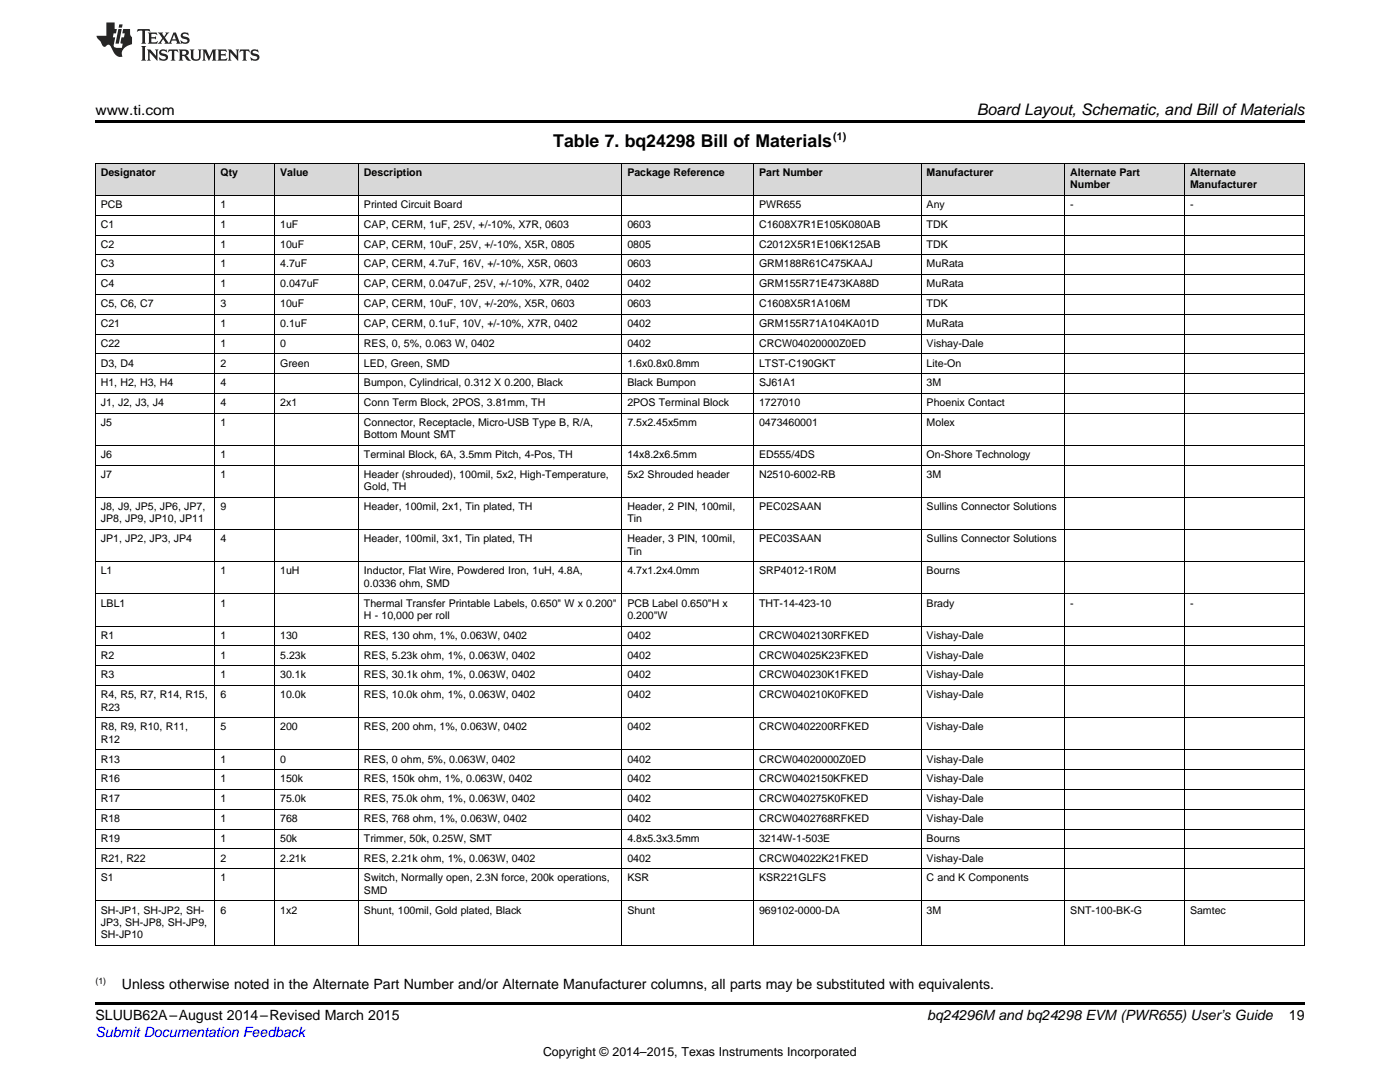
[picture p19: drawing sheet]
<svg xmlns="http://www.w3.org/2000/svg" width="279mm" height="216mm" viewBox="0 0 279 216" stroke-linecap="round" stroke-linejoin="round" font-family="sans-serif">
<defs><g id="words">
<text font-size="3.5" x="110.4" y="29.3">Table 7. bq24298 Bill of Materials</text>
<text font-size="3.2" x="195" y="23">Board Layout, Schematic, and Bill ofMaterials</text>
<g font-size="2.8">
<text x="19" y="23">www.ti.com</text>
<text x="24.3" y="197.4">Unless otherwise noted in the Alternate Part Number and/or Alternate Manufacturer columns, all parts may be substituted with equivalents.</text>
<text x="19" y="203.6">SLUUB62A–August 2014–Revised March 2015</text>
<text x="185.1" y="203.6">bq24296M and bq24298 EVM (PWR655) User’s Guide</text>
<text x="257.2" y="203.5">19</text>
</g>
<text font-size="2.8" fill="#00f" x="19" y="206.9">Submit Documentation Feedback</text>
<text font-size="2.5" x="108.4" y="210.7">Copyright © 2014–2015, Texas Instruments Incorporated</text>
<g font-size="2.1">
<text x="166.3" y="27.9">(1)</text>
<text x="20.1" y="35.1">Designator</text>
<text x="44" y="35.1">Qty</text>
<text x="55.9" y="35.1">Value</text>
<text x="72.6" y="35.1">Description</text>
<text x="125.2" y="35.1">Package Reference</text>
<text x="151.5" y="35.1">Part Number</text>
<text x="184.9" y="35.1">Manufacturer</text>
<text x="213.6" y="35.1">Alternate Part</text>
<text x="237.5" y="35.1">Alternate</text>
<text x="20.1" y="41.5">PCB</text>
<text x="44" y="41.5">1</text>
<text x="72.6" y="41.5">Printed Circuit Board</text>
<text x="151.5" y="41.5">PWR655</text>
<text x="184.9" y="41.5">Any</text>
<text x="213.6" y="37.6">Number</text>
<text x="213.6" y="41.5">-</text>
<text x="237.5" y="37.6">Manufacturer</text>
<text x="237.5" y="41.5">-</text>
<text x="20.1" y="45.5">C1</text>
<text x="44" y="45.5">1</text>
<text x="55.9" y="45.5">1uF</text>
<text x="72.6" y="45.5">CAP, CERM, 1uF, 25V, +/-10%, X7R, 0603</text>
<text x="125.2" y="45.5">0603</text>
<text x="151.5" y="45.5">C1608X7R1E105K080AB</text>
<text x="184.9" y="45.5">TDK</text>
<text x="20.1" y="49.4">C2</text>
<text x="20.1" y="53.4">C3</text>
<text x="44" y="49.4">1</text>
<text x="44" y="53.4">1</text>
<text x="55.9" y="49.4">10uF</text>
<text x="55.9" y="53.4">4.7uF</text>
<text x="72.6" y="49.4">CAP, CERM, 10uF, 25V, +/-10%, X5R, 0805</text>
<text x="72.6" y="53.4">CAP, CERM, 4.7uF, 16V, +/-10%, X5R, 0603</text>
<text x="125.2" y="49.4">0805</text>
<text x="125.2" y="53.4">0603</text>
<text x="151.5" y="49.4">C2012X5R1E106K125AB</text>
<text x="151.5" y="53.4">GRM188R61C475KAAJ</text>
<text x="184.9" y="49.4">TDK</text>
<text x="184.9" y="53.4">MuRata</text>
<text x="20.1" y="57.3">C4</text>
<text x="44" y="57.3">1</text>
<text x="55.9" y="57.3">0.047uF</text>
<text x="72.6" y="57.3">CAP, CERM, 0.047uF, 25V, +/-10%, X7R, 0402</text>
<text x="125.2" y="57.3">0402</text>
<text x="151.5" y="57.3">GRM155R71E473KA88D</text>
<text x="184.9" y="57.3">MuRata</text>
<text x="20.1" y="61.3">C5, C6, C7</text>
<text x="20.1" y="65.2">C21</text>
<text x="44" y="61.3">3</text>
<text x="44" y="65.2">1</text>
<text x="55.9" y="61.3">10uF</text>
<text x="55.9" y="65.2">0.1uF</text>
<text x="72.6" y="61.3">CAP, CERM, 10uF, 10V, +/-20%, X5R, 0603</text>
<text x="72.6" y="65.2">CAP, CERM, 0.1uF, 10V, +/-10%, X7R, 0402</text>
<text x="125.2" y="61.3">0603</text>
<text x="125.2" y="65.2">0402</text>
<text x="151.5" y="61.3">C1608X5R1A106M</text>
<text x="151.5" y="65.2">GRM155R71A104KA01D</text>
<text x="184.9" y="61.3">TDK</text>
<text x="184.9" y="65.2">MuRata</text>
<text x="20.1" y="69.2">C22</text>
<text x="44" y="69.2">1</text>
<text x="55.9" y="69.2">0</text>
<text x="72.6" y="69.2">RES, 0, 5%, 0.063 W, 0402</text>
<text x="125.2" y="69.2">0402</text>
<text x="151.5" y="69.2">CRCW04020000Z0ED</text>
<text x="184.9" y="69.2">Vishay-Dale</text>
<text x="20.1" y="73.1">D3, D4</text>
<text x="20.1" y="77.1">H1, H2, H3, H4</text>
<text x="44" y="73.1">2</text>
<text x="44" y="77.1">4</text>
<text x="55.9" y="73.1">Green</text>
<text x="72.6" y="73.1">LED, Green, SMD</text>
<text x="72.6" y="77.1">Bumpon, Cylindrical, 0.312 X 0.200, Black</text>
<text x="125.2" y="73.1">1.6x0.8x0.8mm</text>
<text x="125.2" y="77.1">Black Bumpon</text>
<text x="151.5" y="73.1">LTST-C190GKT</text>
<text x="151.5" y="77.1">SJ61A1</text>
<text x="184.9" y="73.1">Lite-On</text>
<text x="184.9" y="77.1">3M</text>
<text x="20.1" y="81">J1, J2, J3, J4</text>
<text x="44" y="81">4</text>
<text x="55.9" y="81">2x1</text>
<text x="72.6" y="81">Conn Term Block, 2POS, 3.81mm, TH</text>
<text x="125.2" y="81">2POS Terminal Block</text>
<text x="151.5" y="81">1727010</text>
<text x="184.9" y="81">Phoenix Contact</text>
<text x="20.1" y="85">J5</text>
<text x="44" y="85">1</text>
<text x="72.6" y="85">Connector, Receptacle, Micro-USB Type B, R/A,</text>
<text x="72.6" y="87.5">Bottom Mount SMT</text>
<text x="125.2" y="85">7.5x2.45x5mm</text>
<text x="151.5" y="85">0473460001</text>
<text x="184.9" y="85">Molex</text>
<text x="20.1" y="91.4">J6</text>
<text x="20.1" y="95.4">J7</text>
<text x="44" y="91.4">1</text>
<text x="44" y="95.4">1</text>
<text x="72.6" y="91.4">Terminal Block, 6A, 3.5mm Pitch, 4-Pos, TH</text>
<text x="72.6" y="95.4">Header (shrouded), 100mil, 5x2, High-Temperature,</text>
<text x="125.2" y="91.4">14x8.2x6.5mm</text>
<text x="125.2" y="95.4">5x2 Shrouded header</text>
<text x="151.5" y="91.4">ED555/4DS</text>
<text x="151.5" y="95.4">N2510-6002-RB</text>
<text x="184.9" y="91.4">On-Shore Technology</text>
<text x="184.9" y="95.4">3M</text>
<text x="20.1" y="101.8">J8, J9, JP5, JP6, JP7,</text>
<text x="44" y="101.8">9</text>
<text x="72.6" y="97.8">Gold, TH</text>
<text x="72.6" y="101.8">Header, 100mil, 2x1, Tin plated, TH</text>
<text x="125.2" y="101.8">Header, 2 PIN, 100mil,</text>
<text x="151.5" y="101.8">PEC02SAAN</text>
<text x="184.9" y="101.8">Sullins Connector Solutions</text>
<text x="20.1" y="104.2">JP8, JP9, JP10, JP11</text>
<text x="125.2" y="104.2">Tin</text>
<text x="20.1" y="108.2">JP1, JP2, JP3, JP4</text>
<text x="44" y="108.2">4</text>
<text x="72.6" y="108.2">Header, 100mil, 3x1, Tin plated, TH</text>
<text x="125.2" y="108.2">Header, 3 PIN, 100mil,</text>
<text x="125.2" y="110.7">Tin</text>
<text x="151.5" y="108.2">PEC03SAAN</text>
<text x="184.9" y="108.2">Sullins Connector Solutions</text>
<text x="20.1" y="114.6">L1</text>
<text x="44" y="114.6">1</text>
<text x="55.9" y="114.6">1uH</text>
<text x="72.6" y="114.6">Inductor, Flat Wire, Powdered Iron, 1uH, 4.8A,</text>
<text x="72.6" y="117.1">0.0336 ohm, SMD</text>
<text x="125.2" y="114.6">4.7x1.2x4.0mm</text>
<text x="151.5" y="114.6">SRP4012-1R0M</text>
<text x="184.9" y="114.6">Bourns</text>
<text x="20.1" y="121">LBL1</text>
<text x="44" y="121">1</text>
<text x="72.6" y="121">Thermal Transfer Printable Labels, 0.650&quot; W x 0.200&quot;</text>
<text x="72.6" y="123.5">H - 10,000 per roll</text>
<text x="125.2" y="121">PCB Label 0.650&quot;H x</text>
<text x="125.2" y="123.5">0.200&quot;W</text>
<text x="151.5" y="121">THT-14-423-10</text>
<text x="184.9" y="121">Brady</text>
<text x="213.6" y="121">-</text>
<text x="237.5" y="121">-</text>
<text x="20.1" y="127.5">R1</text>
<text x="20.1" y="131.4">R2</text>
<text x="44" y="127.5">1</text>
<text x="44" y="131.4">1</text>
<text x="55.9" y="127.5">130</text>
<text x="55.9" y="131.4">5.23k</text>
<text x="72.6" y="127.5">RES, 130 ohm, 1%, 0.063W, 0402</text>
<text x="72.6" y="131.4">RES, 5.23k ohm, 1%, 0.063W, 0402</text>
<text x="125.2" y="127.5">0402</text>
<text x="125.2" y="131.4">0402</text>
<text x="151.5" y="127.5">CRCW0402130RFKED</text>
<text x="151.5" y="131.4">CRCW04025K23FKED</text>
<text x="184.9" y="127.5">Vishay-Dale</text>
<text x="184.9" y="131.4">Vishay-Dale</text>
<text x="20.1" y="135.4">R3</text>
<text x="44" y="135.4">1</text>
<text x="55.9" y="135.4">30.1k</text>
<text x="72.6" y="135.4">RES, 30.1k ohm, 1%, 0.063W, 0402</text>
<text x="125.2" y="135.4">0402</text>
<text x="151.5" y="135.4">CRCW040230K1FKED</text>
<text x="184.9" y="135.4">Vishay-Dale</text>
<text x="20.1" y="139.3">R4, R5, R7, R14, R15,</text>
<text x="20.1" y="141.8">R23</text>
<text x="44" y="139.3">6</text>
<text x="55.9" y="139.3">10.0k</text>
<text x="72.6" y="139.3">RES, 10.0k ohm, 1%, 0.063W, 0402</text>
<text x="125.2" y="139.3">0402</text>
<text x="151.5" y="139.3">CRCW040210K0FKED</text>
<text x="184.9" y="139.3">Vishay-Dale</text>
<text x="20.1" y="145.7">R8, R9, R10, R11,</text>
<text x="20.1" y="148.2">R12</text>
<text x="44" y="145.7">5</text>
<text x="55.9" y="145.7">200</text>
<text x="72.6" y="145.7">RES, 200 ohm, 1%, 0.063W, 0402</text>
<text x="125.2" y="145.7">0402</text>
<text x="151.5" y="145.7">CRCW0402200RFKED</text>
<text x="184.9" y="145.7">Vishay-Dale</text>
<text x="20.1" y="152.2">R13</text>
<text x="44" y="152.2">1</text>
<text x="55.9" y="152.2">0</text>
<text x="72.6" y="152.2">RES, 0 ohm, 5%, 0.063W, 0402</text>
<text x="125.2" y="152.2">0402</text>
<text x="151.5" y="152.2">CRCW04020000Z0ED</text>
<text x="184.9" y="152.2">Vishay-Dale</text>
<text x="20.1" y="156.1">R16</text>
<text x="20.1" y="160.1">R17</text>
<text x="44" y="156.1">1</text>
<text x="44" y="160.1">1</text>
<text x="55.9" y="156.1">150k</text>
<text x="55.9" y="160.1">75.0k</text>
<text x="72.6" y="156.1">RES, 150k ohm, 1%, 0.063W, 0402</text>
<text x="72.6" y="160.1">RES, 75.0k ohm, 1%, 0.063W, 0402</text>
<text x="125.2" y="156.1">0402</text>
<text x="125.2" y="160.1">0402</text>
<text x="151.5" y="156.1">CRCW0402150KFKED</text>
<text x="151.5" y="160.1">CRCW040275K0FKED</text>
<text x="184.9" y="156.1">Vishay-Dale</text>
<text x="184.9" y="160.1">Vishay-Dale</text>
<text x="20.1" y="164">R18</text>
<text x="20.1" y="168">R19</text>
<text x="44" y="164">1</text>
<text x="44" y="168">1</text>
<text x="55.9" y="164">768</text>
<text x="55.9" y="168">50k</text>
<text x="72.6" y="164">RES, 768 ohm, 1%, 0.063W, 0402</text>
<text x="72.6" y="168">Trimmer, 50k, 0.25W, SMT</text>
<text x="125.2" y="164">0402</text>
<text x="125.2" y="168">4.8x5.3x3.5mm</text>
<text x="151.5" y="164">CRCW0402768RFKED</text>
<text x="151.5" y="168">3214W-1-503E</text>
<text x="184.9" y="164">Vishay-Dale</text>
<text x="184.9" y="168">Bourns</text>
<text x="20.1" y="171.9">R21, R22</text>
<text x="44" y="171.9">2</text>
<text x="55.9" y="171.9">2.21k</text>
<text x="72.6" y="171.9">RES, 2.21k ohm, 1%, 0.063W, 0402</text>
<text x="125.2" y="171.9">0402</text>
<text x="151.5" y="171.9">CRCW04022K21FKED</text>
<text x="184.9" y="171.9">Vishay-Dale</text>
<text x="20.1" y="175.9">S1</text>
<text x="44" y="175.9">1</text>
<text x="72.6" y="175.9">Switch, Normally open, 2.3N force, 200k operations,</text>
<text x="72.6" y="178.3">SMD</text>
<text x="125.2" y="175.9">KSR</text>
<text x="151.5" y="175.9">KSR221GLFS</text>
<text x="184.9" y="175.9">C and K Components</text>
<text x="20.1" y="182.3">SH-JP1, SH-JP2, SH-</text>
<text x="20.1" y="184.7">JP3, SH-JP8, SH-JP9,</text>
<text x="44" y="182.3">6</text>
<text x="55.9" y="182.3">1x2</text>
<text x="72.6" y="182.3">Shunt, 100mil, Gold plated, Black</text>
<text x="125.2" y="182.3">Shunt</text>
<text x="151.5" y="182.3">969102-0000-DA</text>
<text x="184.9" y="182.3">3M</text>
<text x="213.6" y="182.3">SNT-100-BK-G</text>
<text x="237.5" y="182.3">Samtec</text>
<text x="20.1" y="187.2">SH-JP10</text>
</g>
<text font-size="1.8" x="19" y="196.3">(1)</text>
</g></defs>
<g fill="#d8d8d8">
<path d="M19 32.6h23.9v6.5h-23.9z"/>
<path d="M42.9 32.6h12v6.5h-12z"/>
<path d="M54.9 32.6h16.7v6.5h-16.7z"/>
<path d="M71.6 32.6h52.5v6.5h-52.5z"/>
<path d="M124.1 32.6h26.3v6.5h-26.3z"/>
<path d="M150.4 32.6h33.5v6.5h-33.5z"/>
<path d="M183.9 32.6h28.6v6.5h-28.6z"/>
<path d="M212.5 32.6h23.9v6.5h-23.9z"/>
<path d="M236.4 32.6h23.9v6.5h-23.9z"/>
</g>
<path d="M19 24h241.3v.6h-241.3zM19 200h241.3v.6h-241.3z" fill="#000"/>
<g fill="none" stroke="#000" stroke-width=".2">
<path d="M19 39h241.3M19 32.6h241.3M19.1 32.6v156.1M42.9 32.6v156.1M54.8 32.6v156.1M71.5 32.6v156.1M124.1 32.6v156.1M150.4 32.6v156.1M183.8 32.6v156.1M212.5 32.6v156.1M236.4 32.6v156.1M260.3 32.6v156.1"/>
<path d="M19 58.8h241.3M19 54.8h241.3M19 50.9h241.3M19 46.9h241.3M19 43h241.3M19 78.5h241.3M19 74.6h241.3M19 70.6h241.3M19 66.7h241.3M19 62.7h241.3M19 99.3h241.3M19 92.8h241.3"/>
<path d="M19 88.9h241.3M19 82.5h241.3M19 118.5h241.3M19 112.1h241.3M19 105.7h241.3M19 136.8h241.3M19 132.8h241.3M19 128.9h241.3M19 124.9h241.3M19 157.5h241.3M19 153.6h241.3M19 149.6h241.3"/>
<path d="M19 143.2h241.3M19 179.8h241.3M19 173.3h241.3M19 169.4h241.3M19 165.4h241.3M19 161.5h241.3M19 188.6h241.3"/>
</g>
<g fill="#231f20">
<path d="M27.5 5.8l-.1 .6 .4-.3h.6v.2v2.1l-.2 .3h1l-.3-.3v-2.1l.1-.2h.5l.5 .3-.2-.6zM29.5 6.5l.2 .4v1.5l-.2 .3h1.8l.2-.5a1.04 1.04 0 0 1-1.3 .1v-.6h.6l.3 .2v-.7l-.3 .2h-.6v-.6h.8l.4 .2-.2-.5zM31.5 6.5l.9 1.1-.9 1.1h.8l-.2-.2 .5-.7 .4 .7-.2 .2h1.5l-.1-.2 .1-.4h.9l.1 .4-.2 .2h1l-.3-.3-.7-1.9h-.5l-.9 2.1-.8-1.1 .9-1h-.8l.1 .3-.3 .5-.4-.6 .2-.2zM34.7 6.9l.4 .9h-.7zM36.3 6.6a.63 .63 0 0 0-.2 .7 .63 .63 0 0 0 .6 .4l.6 .2 .1 .2a.75 .75 0 0 1-.7 .4 .75 .75 0 0 1-.6-.5l.1 .7 .1-.1a1.11 1.11 0 0 0 1.5-.5 1.13 1.13 0 0 0-1.2-.9l-.1-.3a1.04 1.04 0 0 1 1.2 .2l-.2-.6-.1 .1-.5-.1zM28.2 9.2l.2 .3v2.2l-.2 .4h1l-.3-.4v-2.2l.3-.3zM29.3 9.9l.3 .3v1.5l-.3 .4h.8l-.2-.4v-1.3l1.5 1.7v-1.9l.2-.3h-.7l.2 .3v.9l-1.1-1.2zM32 10a.62 .62 0 0 0-.2 .7 .62 .62 0 0 0 .6 .4l.6 .2 .1 .2a.76 .76 0 0 1-.7 .4 .76 .76 0 0 1-.6-.5l.1 .7 .1-.1a1.11 1.11 0 0 0 1.5-.6 1.13 1.13 0 0 0-1.2-.8l-.1-.3a1.04 1.04 0 0 1 1.2 .1l-.2-.5-.1 .1-.5-.2zM33.7 9.9l-.2 .6a.61 .61 0 0 1 .8-.3v1.5l-.2 .4h.9l-.2-.4v-1.5a.63 .63 0 0 1 .8 .3l-.2-.6zM35.6 9.9l.3 .3v1.5l-.3 .4h1l-.2-.2v-.7l.5 .2a.76 .76 0 0 0 1.2 .6l-1-.9a.58 .58 0 0 0 .6-.6 .58 .58 0 0 0-.5-.6zM36.4 10.2l.1-.1a.45 .45 0 0 1 .5 .1 .45 .45 0 0 1 .1 .5l-.7 .2zM37.9 9.9l.2 .2a2.17 2.17 0 0 0 .3 1.9 .99 .99 0 0 0 1.6-.7v-1.1l.2-.3h-.7l.2 .2a1.92 1.92 0 0 1-.2 1.7 .6 .6 0 0 1-.9-.5v-1.1l.2-.3zM40.4 9.9l.2 .3v1.5l-.2 .4h.7l-.2-.4v-1.4l.8 1.8 .8-1.8v1.4l-.2 .4h.9l-.2-.4v-1.5l.2-.3h-.8l-.6 1.4-.6-1.4zM43.4 9.9l.2 .3v1.5l-.2 .4h1.8l.2-.6a1.04 1.04 0 0 1-1.3 .2v-.6h.5l.4 .1v-.6l-.4 .2h-.5v-.6h.8l.3 .2-.1-.5zM45.5 9.9l.2 .3v1.5l-.2 .4h.7l-.2-.4v-1.3l1.5 1.7v-1.9l.2-.3h-.7l.2 .3v.9l-1.1-1.2zM47.9 9.9l-.1 .6a.61 .61 0 0 1 .8-.3v1.5l-.3 .4h1l-.3-.4 .1-1.5a.63 .63 0 0 1 .7 .3l-.1-.6zM50.2 10a.62 .62 0 0 0-.2 .7 .62 .62 0 0 0 .6 .4l.6 .2 .2 .2a.76 .76 0 0 1-.8 .4 .76 .76 0 0 1-.6-.5l.1 .7 .2-.1a1.11 1.11 0 0 0 1.5-.6 1.13 1.13 0 0 0-1.3-.8l-.1-.3a1.04 1.04 0 0 1 1.2 .1l-.1-.5-.2 .1-.5-.2z"/>
<path d="M21.2 4.5v2.6h-1.9l.1 .4 .7 .9a.91 .91 0 0 0 1 .9 .56 .56 0 0 1 .5-.4 .56 .56 0 0 1 .5 .3l.4 .8a1.53 1.53 0 0 0 1.9 1.3 1.54 1.54 0 0 1 1-2.1l.9-.4v-1.4a1.52 1.52 0 0 1-.3-1.6h-1.4l-.2 .9h.5l-.2 .8h-.4l-.2 .9v.2l.4 .1-.2 .9a1.93 1.93 0 0 1-1.6-.3l.3-1.8h-.5l.2-.8h.4l.2-.9h-.4v-1.3zM23.6 5.8l-.6 2.9h.7l.6-2.9zM23.8 4.9l-.1 .6h.6l.2-.6z"/>
</g>
<use href="#words"/>
</svg>
